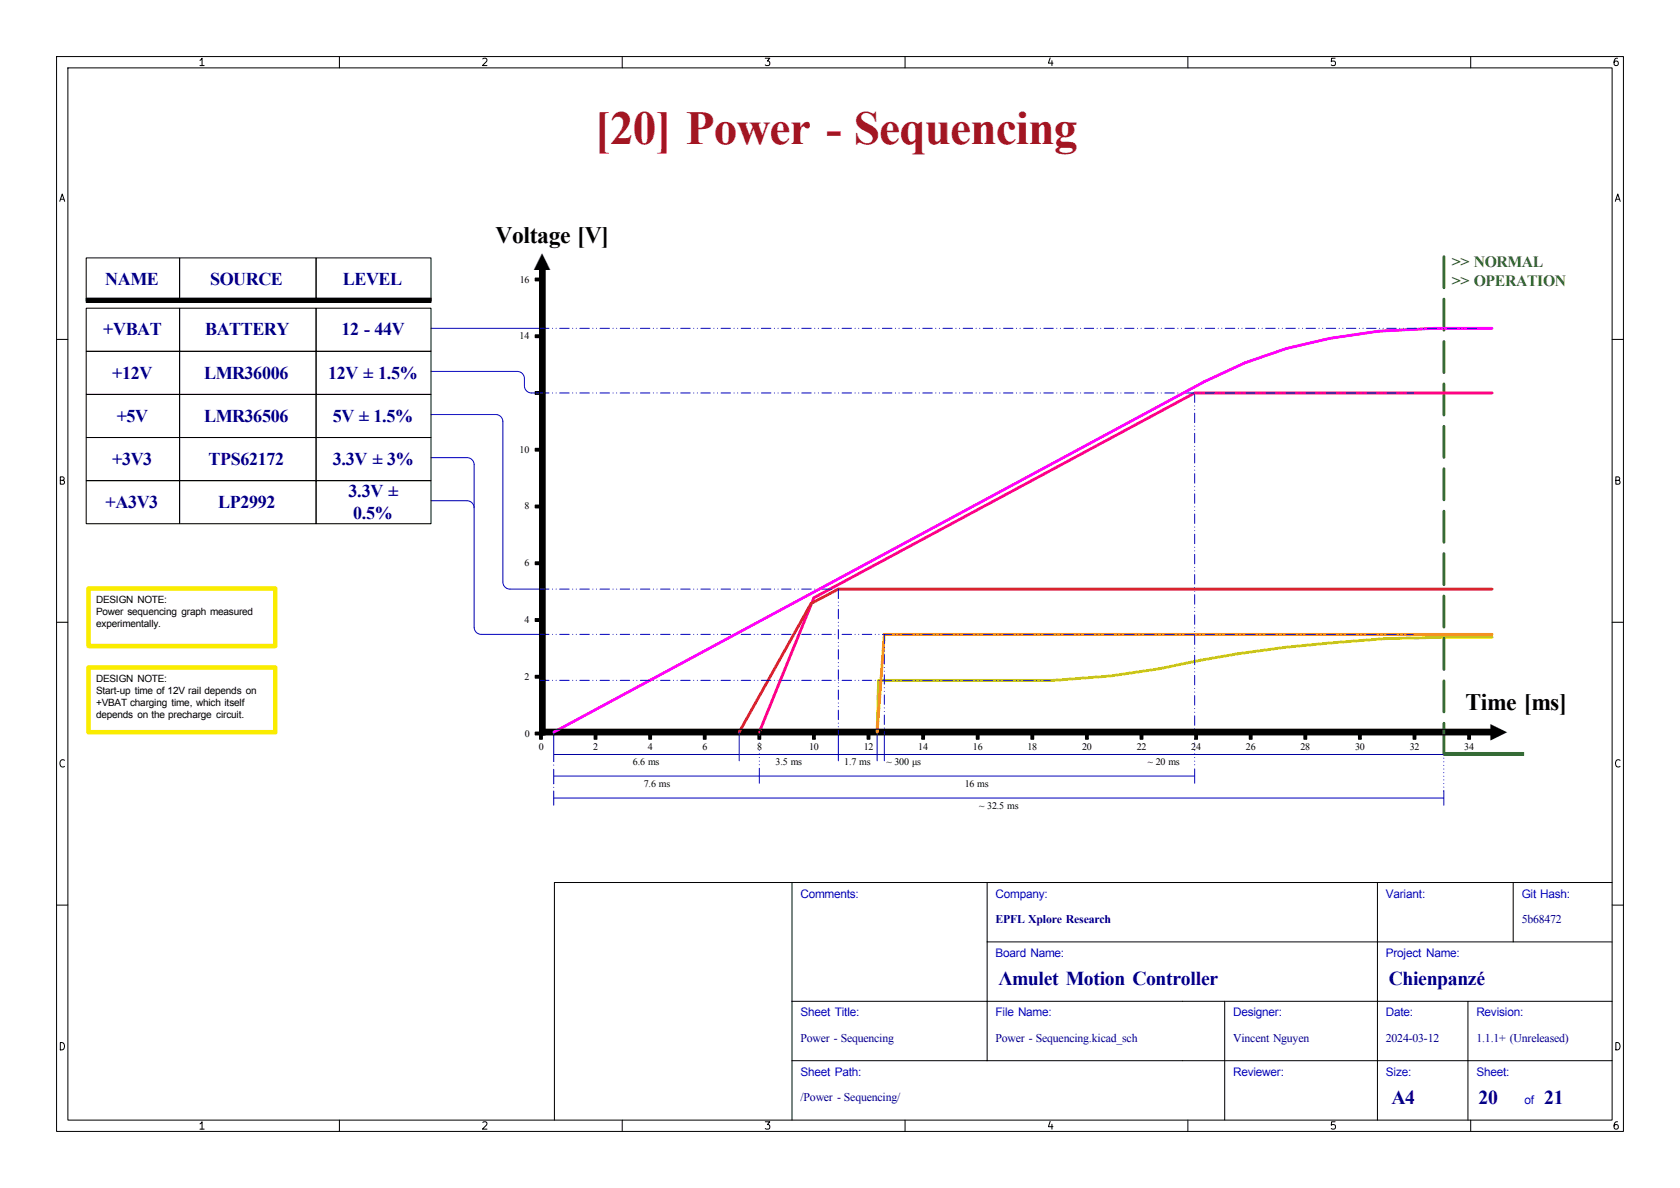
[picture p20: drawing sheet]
<svg xmlns="http://www.w3.org/2000/svg" width="297mm" height="210mm" viewBox="0 0 297 210" stroke-linecap="round" stroke-linejoin="round" font-family="sans-serif">
<defs><g id="words">
<text font-size="8.4" fill="#a21622" x="105.2" y="25.5">[20] Power - Sequencing</text>
<g font-size="4.2">
<text x="87.6" y="43">Voltage [V]</text>
<text x="93.8" y="47.7">▲</text>
<text x="259.1" y="125.6">Time [ms]</text>
<text x="266.4" y="131.5" transform="rotate(-90 266.4 131.5)">▼</text>
</g>
<g font-size="3.5" fill="#00007f">
<text x="176.5" y="174.1">Λmulet Motion Controller</text>
<text x="245.5" y="174.1">Chienpanzé</text>
<text x="246" y="195.1">A4</text>
<text x="261.4" y="195.1">20</text>
<text x="273" y="195.1">21</text>
</g>
<g font-size="3.2" fill="#00007f">
<text x="18.6" y="50.4">NAME</text>
<text x="37.2" y="50.4">SOURCE</text>
<text x="60.6" y="50.4">LEVEL</text>
<text x="18.3" y="59.3">+VBAT</text>
<text x="36.3" y="59.3">BATTERY</text>
<text x="60.4" y="59.3">12 - 44V</text>
<text x="19.8" y="66.9">+12V</text>
<text x="36.1" y="66.9">LMR36006</text>
<text x="58" y="66.9">12V ± 1.5%</text>
<text x="20.6" y="74.5">+5V</text>
<text x="36.1" y="74.5">LMR36506</text>
<text x="58.8" y="74.5">5V ± 1.5%</text>
<text x="19.8" y="82.2">+3V3</text>
<text x="36.9" y="82.2">TPS62172</text>
<text x="58.8" y="82.2">3.3V ± 3%</text>
<text x="18.7" y="89.8">+A3V3</text>
<text x="38.6" y="89.8">LP2992</text>
<text x="61.6" y="87.9">3.3V ±</text>
<text x="62.4" y="91.7">0.5%</text>
</g>
<g font-size="2.8" fill="#357b26">
<text x="256.7" y="47.2">&gt;&gt; NORMAL</text>
<text x="256.7" y="50.5">&gt;&gt; OPERATION</text>
</g>
<g font-size="2.1" fill="#00f">
<text x="141.5" y="158.7">Comments:</text>
<text x="176" y="158.7">Company:</text>
<text x="245" y="158.7">Variant:</text>
<text x="269" y="158.7">Git Hash:</text>
<text x="176" y="169.2">Board Name:</text>
<text x="245" y="169.2">Project Name:</text>
<text x="141.5" y="179.7">Sheet Title:</text>
<text x="176" y="179.7">File Name:</text>
<text x="218" y="179.7">Designer:</text>
<text x="245" y="179.7">Date:</text>
<text x="261" y="179.7">Revision:</text>
<text x="141.5" y="190.2">Sheet Path:</text>
<text x="218" y="190.2">Reviewer:</text>
<text x="245" y="190.2">Size:</text>
<text x="261" y="190.2">Sheet:</text>
<text x="269.5" y="195.2">of</text>
</g>
<g font-size="2.1" fill="#00007f">
<text x="176" y="163.2">EPFL Xplore Research</text>
<text x="269" y="163.2">5b68472</text>
<text x="141.5" y="184.2">Power - Sequencing</text>
<text x="176" y="184.2">Power - Sequencing.kicad_sch</text>
<text x="218" y="184.2">Vincent Nguyen</text>
<text x="245" y="184.2">2024-03-12</text>
<text x="261" y="184.2">1.1.1+ (Unreleased)</text>
<text x="141.5" y="194.7">/Power - Sequencing/</text>
</g>
<g font-size="1.8">
<text x="91.9" y="50">16</text>
<text x="91.9" y="60">14</text>
<text x="91.9" y="80">10</text>
<text x="92.7" y="90.1">8</text>
<text x="92.7" y="100.1">6</text>
<text x="17" y="106.5">DESIGN NOTE:</text>
<text x="17" y="108.7">Power sequencing graph measured</text>
<text x="17" y="110.8">experimentally.</text>
<text x="92.7" y="110.1">4</text>
<text x="17" y="120.5">DESIGN NOTE:</text>
<text x="17" y="122.6">Start-up time of 12V rail depends on</text>
<text x="17" y="124.8">+VBAT charging time, which itself</text>
<text x="92.7" y="120.2">2</text>
<text x="17" y="126.9">depends on the precharge circuit.</text>
<text x="92.8" y="130.2">0</text>
<text x="95.3" y="132.6">0</text>
<text x="104.9" y="132.6">2</text>
<text x="111.9" y="135.3">6.6 ms</text>
<text x="114.5" y="132.6">4</text>
<text x="124.2" y="132.6">6</text>
<text x="133.8" y="132.6">8</text>
<text x="137.1" y="135.3">3.5 ms</text>
<text x="143" y="132.6">10</text>
<text x="149.2" y="135.3">1.7 ms</text>
<text x="152.7" y="132.6">12</text>
<text x="156.7" y="135.3">~ 300 μs</text>
<text x="162.3" y="132.6">14</text>
<text x="172" y="132.6">16</text>
<text x="181.6" y="132.6">18</text>
<text x="191.3" y="132.6">20</text>
<text x="201" y="132.6">22</text>
<text x="202.9" y="135.3">~ 20 ms</text>
<text x="210.6" y="132.6">24</text>
<text x="220.3" y="132.6">26</text>
<text x="229.9" y="132.6">28</text>
<text x="239.6" y="132.6">30</text>
<text x="249.2" y="132.6">32</text>
<text x="258.9" y="132.6">34</text>
<text x="113.8" y="139.1">7.6 ms</text>
<text x="170.5" y="139.1">16 ms</text>
<text x="173.1" y="143">~ 32.5 ms</text>
</g>
<g font-size="1.3">
<text x="35" y="12">1</text>
<text x="85" y="12">2</text>
<text x="135" y="12">3</text>
<text x="185" y="12">4</text>
<text x="235" y="12">5</text>
<text x="285" y="12">6</text>
<text x="10.3" y="36">A</text>
<text x="285.3" y="36">A</text>
<text x="10.2" y="86">B</text>
<text x="285.2" y="86">B</text>
<text x="10.2" y="136">C</text>
<text x="285.2" y="136">C</text>
<text x="10.2" y="186">D</text>
<text x="285.2" y="186">D</text>
<text x="35" y="200">1</text>
<text x="85" y="200">2</text>
<text x="135" y="200">3</text>
<text x="185" y="200">4</text>
<text x="235" y="200">5</text>
<text x="285" y="200">6</text>
</g>
</g></defs>
<g fill="none" stroke="#000" stroke-width=".18">
<path d="M10 10h277v190h-277zM12 12h273v186h-273zM60 10v2M110 10v2M160 10v2M210 10v2M260 10v2M10 60h2M285 60h2M10 110h2M285 110h2M140 156v42"/>
<path d="M174.5 156v31.5M243.5 156v42M267.5 156v10.5M285 156h-187v42M10 160h2M140 177h145M174.5 166.5h110.5M216.5 177v21M259.5 177v21M285 160h2M60 198v2M110 198v2"/>
<path d="M140 187.5h145M160 198v2M210 198v2M260 198v2"/>
</g>
<path d="M94.6 59.2h1.5v.5h-1.5zM94.6 129.4h1.5v.5h-1.5zM105 129.2h.5v1.5h-.5zM182.2 129.2h.6v1.5h-.6z" fill="#000"/>
<path d="M255.3 133h14.1v.5h-14.1z" fill="#357b26"/>
<g fill="#000">
<path d="M15.2 52.7h61v.8h-61zM94.6 49.1h1.5v.6h-1.5zM95.4 47.4h1v82.5h-1zM94.6 69.2h1.5v.5h-1.5zM94.6 79.2h1.5v.6h-1.5zM94.6 99.3h1.5v.5h-1.5zM94.6 89.3h1.5v.5h-1.5zM94.6 109.3h1.5v.6h-1.5zM94.6 119.4h1.5v.5h-1.5zM95.4 128.9h168.4v1h-168.4zM95.4 129.2h.5v1.5h-.5zM114.7 129.2h.5v1.5h-.5z"/>
<path d="M124.3 129.2h.5v1.5h-.5zM134 129.2h.5v1.5h-.5zM143.6 129.2h.5v1.5h-.5zM153.3 129.2h.5v1.5h-.5zM162.9 129.2h.5v1.5h-.5zM172.6 129.2h.5v1.5h-.5zM191.9 129.2h.5v1.5h-.5zM201.5 129.2h.6v1.5h-.6zM211.2 129.2h.5v1.5h-.5zM220.9 129.2h.5v1.5h-.5zM230.5 129.2h.5v1.5h-.5zM240.2 129.2h.5v1.5h-.5z"/>
<path d="M249.8 129.2h.5v1.5h-.5zM259.5 129.2h.5v1.5h-.5z"/>
</g>
<path d="M263.8 112.6a266.6 266.6 0 0 0-51.6 4.1l-7.3 1.5-8.7 1.3-9.9 .8h-31l-.2 9.1" fill="none" stroke="#c5c314" stroke-width=".5"/>
<path d="M263.8 69.5h-52.6l-67.3 36.2-9.7 23.7" fill="none" stroke="#ff0085" stroke-width=".5"/>
<path d="M97.9 138.5v1.3M97.9 134.6v1.3M134.2 130v5.9M211.2 129.4v6.1M255.2 139.8v-6.5" fill="none" stroke="#0000c2" stroke-width=".18" stroke-dasharray="0 .6"/>
<g fill="none" stroke="#0000c2" stroke-width=".18">
<path d="M76.2 58h19.2M76.2 73.3h11.4a1.27 1.27 0 0 1 1.3 1.2M76.2 65.7h15.2a1.27 1.27 0 0 1 1.3 1.2v1.3a1.27 1.27 0 0 0 1.3 1.3h1.4M88.9 74.5v28.4a1.27 1.27 0 0 0 1.3 1.2h5M76.2 80.9h6.3a1.27 1.27 0 0 1 1.3 1.3v28.7a1.27 1.27 0 0 0 1.3 1.2h10.8M76.2 88.5h6.3a1.26 1.26 0 0 1 1.3 1.3M97.9 129.4v5.2M97.9 136v2.5M97.9 139.8v2.5M97.9 137.2h113.3M97.9 133.4h32.8M130.7 129.4v5.1"/>
<path d="M130.7 133.4h124.6M134.2 135.9v2.6M148.2 129.4v5.1M155.1 129.5v5M156.3 129.5v5M211.2 135.9v2.6M255.2 139.8v2.5M97.9 141.1h157.3"/>
</g>
<path d="M263.8 58h-10.2l-9.9 .5a81.3 81.3 0 0 0-30.7 8.9l-115.1 62" fill="none" stroke="#f0f" stroke-width=".5"/>
<path d="M263.8 112.1h-107.5l-1.2 17.3" fill="none" stroke="#fc8600" stroke-width=".5"/>
<path d="M95.4 58h165.8M95.4 69.5h154.5M211.2 69.5v59.9M95.4 104.1h154.4M95.4 112.1h154.4M148.2 104.1v25.3M156.3 112.1v17.4M95.4 120.3h90.3" fill="none" stroke="#0000c2" stroke-width=".18" stroke-dasharray="1.7 .6 0 .6 0 .6"/>
<path d="M255.3 133.4v-88.1" fill="none" stroke="#357b26" stroke-width=".5" stroke-dasharray="5.5 2"/>
<path d="M263.8 104.1h-115.6l-4.8 2.6-12.7 22.7" fill="none" stroke="#da242c" stroke-width=".5"/>
<g fill="none" stroke="#000" stroke-width=".18">
<path d="M15.2 45.6h16.5v7.6h-16.5zM15.2 54.5h16.5v7.6h-16.5zM15.2 52.7h61v.8h-61zM31.7 54.5h24.2v7.6h-24.2zM31.7 45.6h24.2v7.6h-24.2zM55.9 54.5h20.3v7.6h-20.3zM55.9 45.6h20.3v7.6h-20.3zM94.6 59.2h1.5v.5h-1.5zM94.6 49.1h1.5v.6h-1.5zM95.4 47.4h1v82.5h-1zM15.2 62.1h16.5v7.6h-16.5zM15.2 69.7h16.5v7.6h-16.5z"/>
<path d="M15.2 77.3h16.5v7.7h-16.5zM31.7 69.7h24.2v7.6h-24.2zM31.7 62.1h24.2v7.6h-24.2zM31.7 77.3h24.2v7.7h-24.2zM55.9 77.3h20.3v7.7h-20.3zM55.9 62.1h20.3v7.6h-20.3zM55.9 69.7h20.3v7.6h-20.3zM94.6 69.2h1.5v.5h-1.5zM94.6 79.2h1.5v.6h-1.5zM15.2 85h16.5v7.6h-16.5zM31.7 85h24.2v7.6h-24.2zM55.9 85h20.3v7.6h-20.3z"/>
<path d="M94.6 99.3h1.5v.5h-1.5zM94.6 89.3h1.5v.5h-1.5zM94.6 109.3h1.5v.6h-1.5zM94.6 119.4h1.5v.5h-1.5zM94.6 129.4h1.5v.5h-1.5zM95.4 128.9h168.4v1h-168.4zM95.4 129.2h.5v1.5h-.5zM105 129.2h.5v1.5h-.5zM114.7 129.2h.5v1.5h-.5zM124.3 129.2h.5v1.5h-.5zM134 129.2h.5v1.5h-.5zM143.6 129.2h.5v1.5h-.5z"/>
<path d="M153.3 129.2h.5v1.5h-.5zM162.9 129.2h.5v1.5h-.5zM172.6 129.2h.5v1.5h-.5zM182.2 129.2h.6v1.5h-.6zM191.9 129.2h.5v1.5h-.5zM201.5 129.2h.6v1.5h-.6zM211.2 129.2h.5v1.5h-.5zM220.9 129.2h.5v1.5h-.5zM230.5 129.2h.5v1.5h-.5zM240.2 129.2h.5v1.5h-.5zM249.8 129.2h.5v1.5h-.5zM259.5 129.2h.5v1.5h-.5z"/>
</g>
<path d="M15.6 104h33.1v10.2h-33.1zM15.6 118h33.1v11.4h-33.1z" fill="none" stroke="#faec00" stroke-width=".8"/>
<path d="M255.3 133h14.1v.5h-14.1z" fill="none" stroke="#357b26" stroke-width=".18"/>
<use href="#words"/>
</svg>
